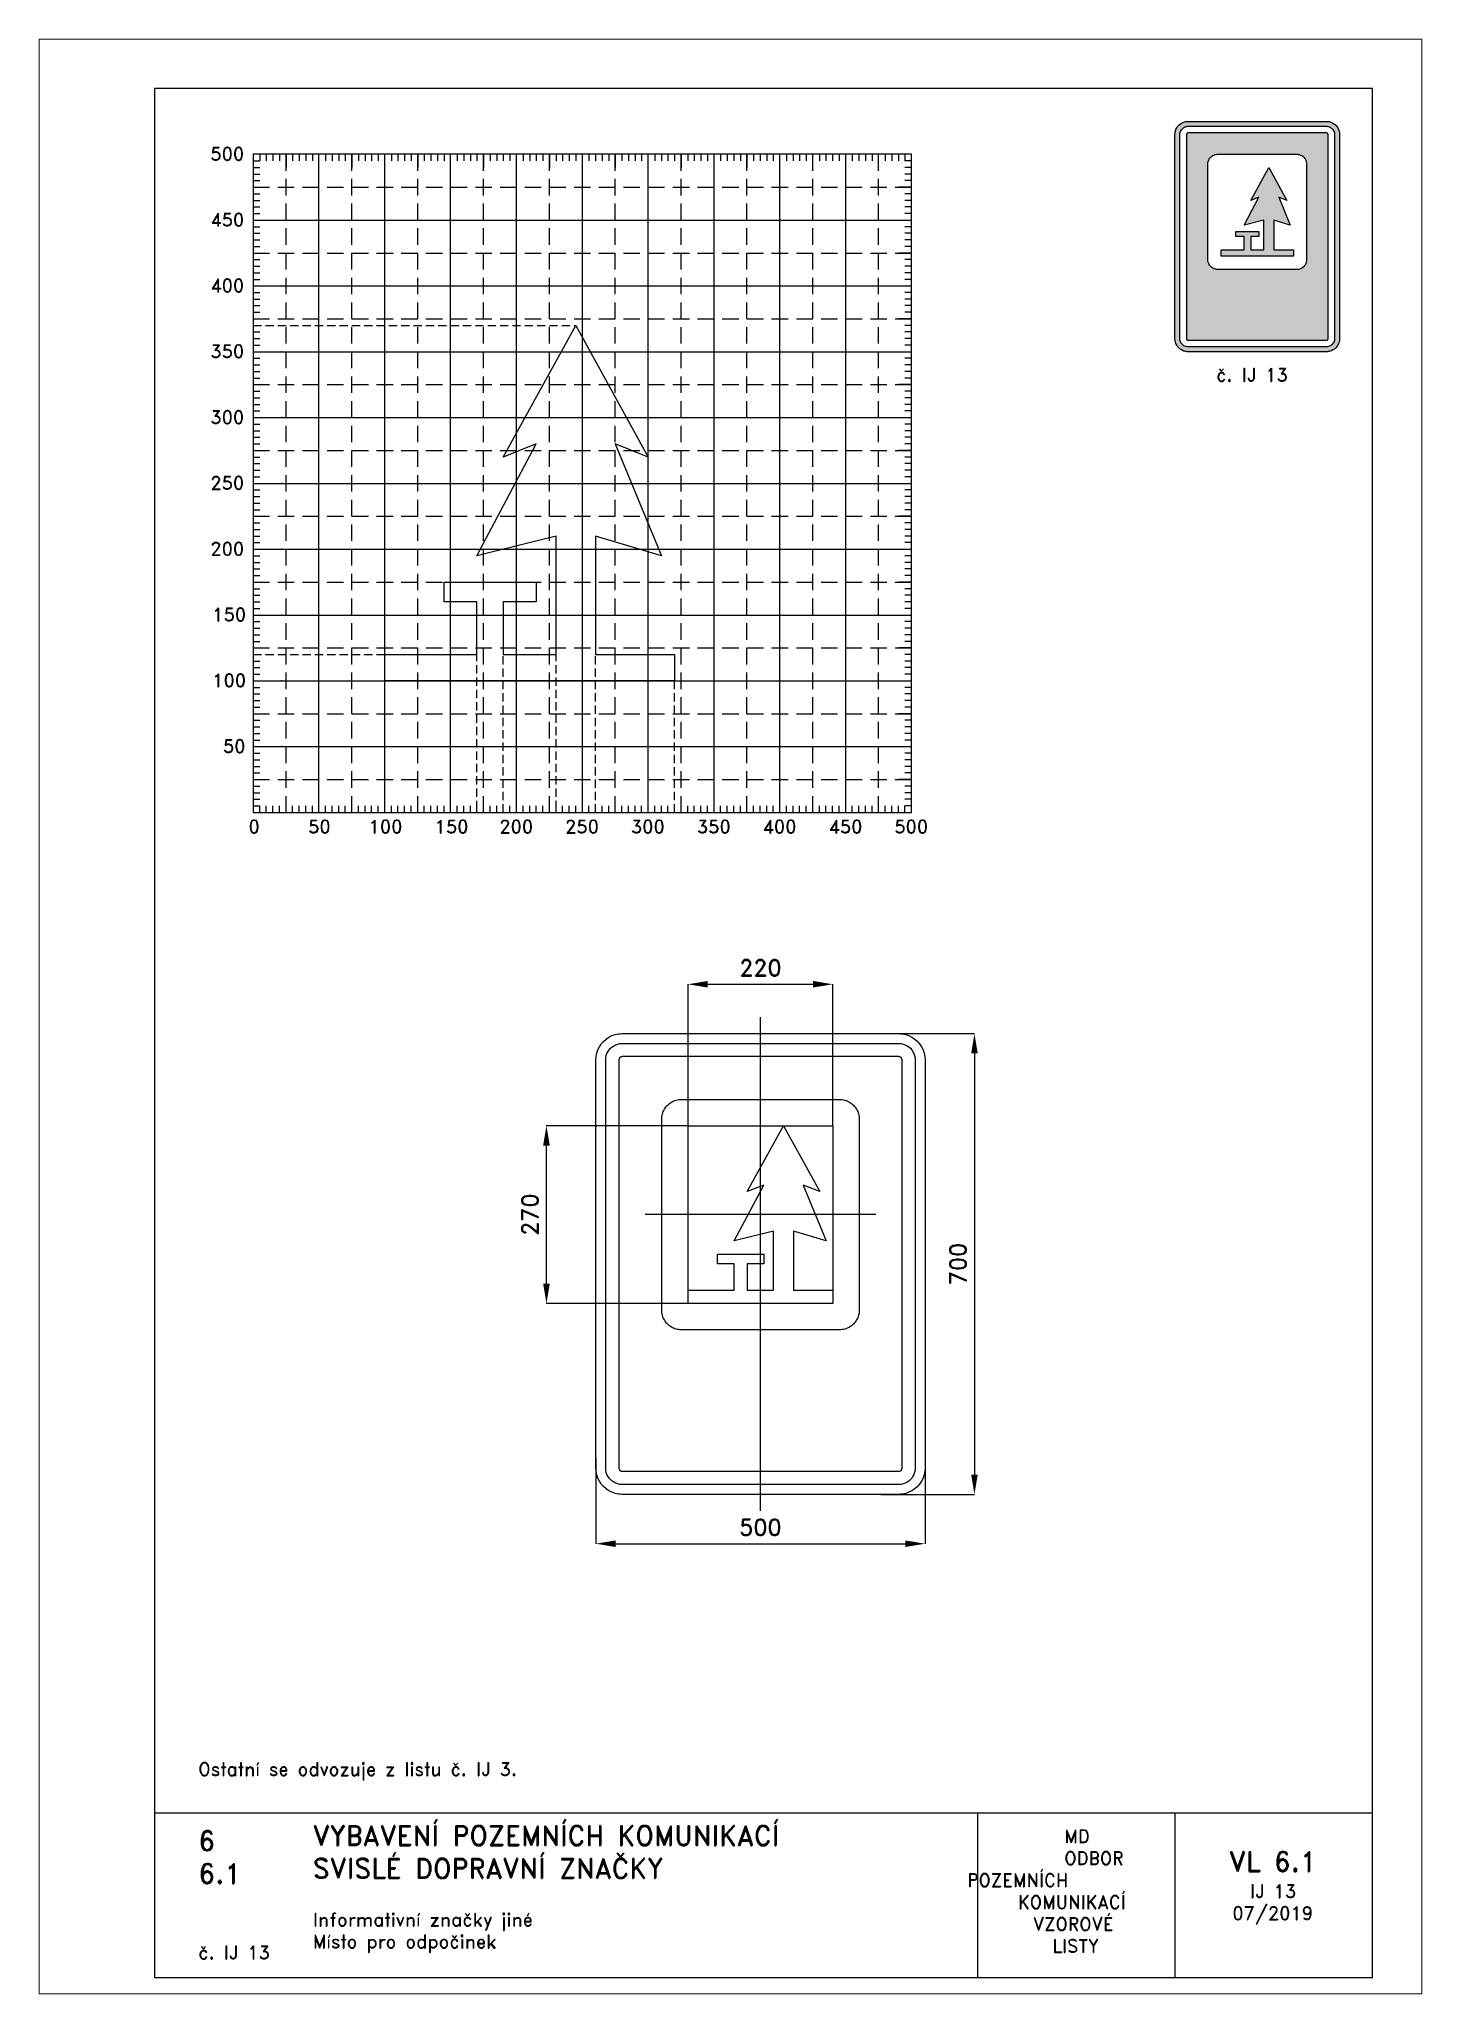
# Paper-space layout 'IJ 13' of a CAD drawing. Header units: millimetres. Extents: x 0 to 210, y 0 to 297.
# The model-space entities are those that its viewports show. They can reach past a viewport. Long polylines and large blocks are cut down to what shows.
import ezdxf

# ---------------------------------------------------------------- set-up
doc = ezdxf.new("R2010")
doc.units = ezdxf.units.MM
doc.header["$LTSCALE"] = 5
doc.linetypes.add('ČERCHOVANÁX2', pattern=[2, 1, -0.5, 0, -0.5])
doc.linetypes.add('ČÁRKOVANÁX2', pattern=[1.5, 1, -0.5])
for name, color, linetype in [('Kóty', 2, 'Continuous'), ('Pomocná', 2, 'Continuous'), ('Rozpiska', 7, 'Continuous'), ('Značka', 7, 'Continuous')]:
    doc.layers.add(name, color=color, linetype=linetype)
doc.layers.add('Rámeček', color=6, linetype='Continuous', plot=False)
doc.styles.get("Standard").update_dxf_attribs({"font": 'romand.shx', "height": 25})
doc.dimstyles.get("Standard").update_dxf_attribs({"dimtxt": 25, "dimasz": 30, "dimexe": 0.18, "dimexo": 0.0625, "dimgap": 12.5, "dimtad": 1, "dimdec": 0, "dimzin": 0, "dimdsep": 46, "dimtxsty": 'Standard', "dimcen": 0.09, "dimadec": 0, "dimazin": 0, "dimtfac": 1, "dimtdec": 0, "dimtofl": 0, "dimtmove": 0, "dimatfit": 3, "dimfxl": 1, "dimtolj": 1, "dimtzin": 0, "dimarcsym": 0})

psp = doc.layouts.new('IJ 13')

# ---------------------------------------------------------------- texts
at = {"layer": 'Pomocná', "char_height": 2, "attachment_point": 1}
for s, insert in [('\\pi1.41968;500', (24.59, 280.57)), ('\\pi1.41968;450', (24.59, 270.57)), ('\\pi1.41968;400', (24.59, 260.57)), ('\\pi1.41968;350', (24.59, 250.57)), ('\\pi1.41968;300', (24.59, 240.57)), ('\\pi1.41968;250', (24.59, 230.57)), ('\\pi1.41968;200', (24.59, 220.57)), ('\\pi1.70539;150', (24.59, 210.57)), ('\\pi1.70539;100', (24.59, 200.57)), ('\\pi3.32444;50', (24.59, 190.57)), ('\\pi2.6146;0', (29.18, 178.35)), ('\\pi1.66222;50', (39.19, 178.35)), ('\\pi0.85269;100', (49.18, 178.35)), ('\\pi0.85269;150', (59.21, 178.35)), ('\\pi0.70984;200', (69.18, 178.35)), ('\\pi0.70984;250', (79.17, 178.35)), ('\\pi0.70984;300', (89.16, 178.35)), ('\\pi0.70984;350', (99.18, 178.35)), ('\\pi0.70984;400', (109.17, 178.35)), ('\\pi0.70984;450', (119.18, 178.35)), ('\\pi0.70984;500', (129.17, 178.35))]:
    psp.add_mtext_dynamic_manual_height_columns(s, width=6.5625, gutter_width=100, heights=[0], dxfattribs=dict(at, insert=insert))
at = {"layer": 'Rozpiska', "color": 7, "attachment_point": 1}
for s, width, gutter_width, heights, insert, char_height in [('\\pi6.2619;č. IJ 13', 25, 75, [0], (172.5, 247), 2), ('\\POstatní se odvozuje z listu č. IJ 3.{\\H1.83333x; }', 155.5011, 100, [0], (24.17, 38.49), 2), ('6', 149.0422, 100, [0], (24.17, 24.77), 3), ('{\\C6;VYBAVENÍ POZEMNÍCH KOMUNIKACÍ\\P}SVISLÉ DOPRAVNÍ ZNAČKY{\\H1.34524x; }', 149.0422, 100, [0], (41.56, 25.56), 3), ('\\pi14.7414;{\\C6;MD\\P\\pi2.36044;}ODBOR POZEMNÍCH{\\H1.57143x; }\\P\\pi7.69378;KOMUNIKACÍ{\\H1.5x; }\\P\\pi9.97949;{\\C6;VZOROVÉ\\H1.47619x; \\H0.67742x;\\P\\pi12.93187;LISTY\\H1.26984x; }', 33.1018, 100, [0], (140.95, 24.95), 2), ('\\pi1.03113;{\\H1.5x;\\C6;VL 6.1\\P\\pi4.22158;\\H0.66667x;IJ 13\\H1.66666x; \\H0.6x;\\P\\pi1.5549;07/2019\\H1.80159x; }', 16.0623, 100, [0], (179.66, 21.61), 2), ('6.1', 149.0422, 100, [0], (24.17, 19.78), 3), ('{\\C6;Informativní značky jiné\\P}Místo pro odpočinek{\\H1.83333x; }', 149.0422, 100, [0], (41.56, 12.29), 2), ('{\\C6;č. IJ 13}', 17.6703, 100, [2.67], (24.17, 7.28), 2)]:
    psp.add_mtext_dynamic_manual_height_columns(s, width=width, gutter_width=gutter_width, heights=heights, dxfattribs=dict(at, insert=insert, char_height=char_height))

msp = doc.modelspace()

# ---------------------------------------------------------------- blocks, each defined once
blk = doc.blocks.new('*D0')
at = {"layer": 'Defpoints', "color": 0, "transparency": 16777216}
for p in [(-325, 210), (-110, 210), (-110, -60)]:
    blk.add_point(p, dxfattribs=at)
at = {"layer": 'Kóty', "color": 0, "lineweight": -2, "transparency": 16777216}
for p, q in [((-110.0625, 210), (-325.18, 210)), ((-325, -30), (-325, 180)), ((-110.0625, -60), (-325.18, -60))]:
    blk.add_line(p, q, dxfattribs=at)
at = {"layer": 'Kóty', "color": 0, "transparency": 16777216}
for points in [[(-330, 180), (-320, 180), (-325, 210)], [(-330, -30), (-320, -30), (-325, -60)]]:
    blk.add_solid(points, dxfattribs=at)
at = {"layer": 'Kóty', "color": 0, "transparency": 16777216, "insert": (-350, 75), "char_height": 25, "attachment_point": 5, "rotation": 90}
blk.add_mtext('\\A1;270', dxfattribs=at)
blk = doc.blocks.new('*D1')
at = {"layer": 'Defpoints', "color": 0, "transparency": 16777216}
for p in [(190.5, 350), (182.6, -350), (325, -350)]:
    blk.add_point(p, dxfattribs=at)
at = {"layer": 'Kóty', "color": 0, "lineweight": -2, "transparency": 16777216}
for p, q in [((190.6, 350), (325.2, 350)), ((325, 320), (325, -320)), ((182.7, -350), (325.2, -350))]:
    blk.add_line(p, q, dxfattribs=at)
at = {"layer": 'Kóty', "color": 0, "transparency": 16777216}
for points in [[(320, 320), (330, 320), (325, 350)], [(320, -320), (330, -320), (325, -350)]]:
    blk.add_solid(points, dxfattribs=at)
at = {"layer": 'Kóty', "color": 0, "transparency": 16777216, "insert": (300, 0), "char_height": 25, "attachment_point": 5, "rotation": 90}
blk.add_mtext('\\A1;700', dxfattribs=at)
blk = doc.blocks.new('*D2')
at = {"layer": 'Defpoints', "color": 0, "transparency": 16777216}
for p in [(-250, -294.4), (250, -284.3), (250, -425)]:
    blk.add_point(p, dxfattribs=at)
at = {"layer": 'Kóty', "color": 0, "lineweight": -2, "transparency": 16777216}
for p, q in [((-250, -294.5), (-250, -425.2)), ((250, -284.4), (250, -425.2)), ((-220, -425), (220, -425))]:
    blk.add_line(p, q, dxfattribs=at)
at = {"layer": 'Kóty', "color": 0, "transparency": 16777216}
for points in [[(-220, -420), (-220, -430), (-250, -425)], [(220, -420), (220, -430), (250, -425)]]:
    blk.add_solid(points, dxfattribs=at)
at = {"layer": 'Kóty', "color": 0, "transparency": 16777216, "insert": (0, -400), "char_height": 25, "attachment_point": 5}
blk.add_mtext('\\A1;500', dxfattribs=at)
blk = doc.blocks.new('*D3')
at = {"layer": 'Defpoints', "color": 0, "transparency": 16777216}
for p in [(110, 425), (-110, 210), (110, 210)]:
    blk.add_point(p, dxfattribs=at)
at = {"layer": 'Kóty', "color": 0, "lineweight": -2, "transparency": 16777216}
for p, q in [((-110, 210.0625), (-110, 425.18)), ((-80, 425), (80, 425)), ((110, 210.0625), (110, 425.18))]:
    blk.add_line(p, q, dxfattribs=at)
at = {"layer": 'Kóty', "color": 0, "transparency": 16777216}
for points in [[(-80, 430), (-80, 420), (-110, 425)], [(80, 430), (80, 420), (110, 425)]]:
    blk.add_solid(points, dxfattribs=at)
at = {"layer": 'Kóty', "color": 0, "transparency": 16777216, "insert": (0, 450), "char_height": 25, "attachment_point": 5}
blk.add_mtext('\\A1;220', dxfattribs=at)

# ---------------------------------------------------------------- dimensions: what is measured, and where the dimension line sits
at = {"layer": 'Kóty'}
for base, p1, p2, picture, middle in [((110, 425), (-110, 210), (110, 210), '*D3', (0, 450)), ((250, -425), (-250, -294.4474), (250, -284.3349), '*D2', (0, -400))]:
    dim = msp.add_linear_dim(base=base, p1=p1, p2=p2, dimstyle='Standard', dxfattribs=at)
    dim.commit()
    dim.dimension.update_dxf_attribs({"geometry": picture, "text_midpoint": middle})
for base, p1, p2, picture, middle in [((325, -350), (190.5244, 350), (182.6082, -350), '*D1', (300, 0)), ((-325, 210), (-110, -60), (-110, 210), '*D0', (-350, 75))]:
    dim = msp.add_linear_dim(base=base, p1=p1, p2=p2, angle=90, dimstyle='Standard', dxfattribs=at)
    dim.commit()
    dim.dimension.update_dxf_attribs({"geometry": picture, "text_midpoint": middle})

# ---------------------------------------------------------------- linework, layer by layer
at = {"layer": 'Značka', "color": 6, "linetype": 'ČERCHOVANÁX2', "ltscale": 5}
for points in [[(0, -375), (0, 375)], [(175, 75), (-175, 75)]]:
    msp.add_lwpolyline(points, dxfattribs=at)
at = {"layer": 'Značka', "color": 5}
for points in [[(-210, -350), (-210.2, -349.9995), (-210.3, -349.9988, -0.0321716), (-215.5, -349.637), (-220.6, -348.5823), (-225.5, -346.9227), (-230.1, -344.5885), (-234.4, -341.714), (-238.3, -338.2843), (-241.7, -334.4026), (-244.6, -330.0906), (-246.9, -325.4605), (-248.6, -320.5549), (-249.7, -315.4767), (-250, -310.314), (-250, -310.157), (-250, -310), (-250, 310), (-250, 310.157), (-250, 310.314), (-249.6, 315.479), (-248.6, 320.555), (-246.9, 325.464), (-244.6, 330.091), (-241.7, 334.402), (-238.3, 338.284), (-234.4, 341.717), (-230.1, 344.589), (-225.5, 346.906), (-220.6, 348.582), (-215.5, 349.654, -0.0367311), (-210.3, 349.999), (-210.2, 350), (-210, 350), (210, 350), (210.2, 350), (210.3, 349.999, -0.0321716), (215.5, 349.637), (220.6, 348.582), (225.5, 346.923), (230.1, 344.589), (234.4, 341.714), (238.3, 338.284), (241.7, 334.403), (244.6, 330.091), (246.9, 325.46), (248.6, 320.555), (249.7, 315.477), (250, 310.314), (250, 310.157), (250, 310), (250, -310), (250, -310.157), (250, -310.314), (249.6, -315.4791), (248.6, -320.5549), (246.9, -325.4636), (244.6, -330.0906), (241.7, -334.4017), (238.3, -338.2843), (234.4, -341.7172), (230.1, -344.5885), (225.5, -346.9061), (220.6, -348.5823), (215.5, -349.6542, -0.0367341), (210.3, -349.9988), (210.2, -349.9996), (210, -350), (-210, -350)], [(-210, -335), (-210.1, -334.9997), (-210.2, -334.9992, -0.0321601), (-213.4, -334.7731), (-216.6, -334.1139), (-219.7, -333.0767), (-222.6, -331.6178), (-225.3, -329.8212), (-227.7, -327.6777), (-229.8, -325.2516), (-231.6, -322.5566), (-233.1, -319.6628), (-234.1, -316.5968), (-234.8, -313.423), (-235, -310.196), (-235, -310.098), (-235, -310), (-235, 310), (-235, 310.098), (-235, 310.196), (-234.8, 313.424), (-234.1, 316.597), (-233.1, 319.665), (-231.6, 322.557), (-229.8, 325.251), (-227.7, 327.678), (-225.3, 329.823), (-222.6, 331.618), (-219.7, 333.066), (-216.6, 334.114), (-213.4, 334.784, -0.0367287), (-210.2, 334.999), (-210.1, 335), (-210, 335), (210, 335), (210.1, 335), (210.2, 334.999, -0.0321789), (213.4, 334.773), (216.6, 334.114), (219.7, 333.077), (222.6, 331.618), (225.3, 329.821), (227.7, 327.678), (229.8, 325.252), (231.6, 322.557), (233.1, 319.663), (234.1, 316.597), (234.8, 313.423), (235, 310.196), (235, 310.098), (235, 310), (235, -310), (235, -310.098), (235, -310.196), (234.8, -313.424), (234.1, -316.5968), (233.1, -319.6648), (231.6, -322.5566), (229.8, -325.2511), (227.7, -327.6777), (225.3, -329.8233), (222.6, -331.6178), (219.7, -333.0663), (216.6, -334.1139), (213.4, -334.7839), (210.2, -334.9992), (210.1, -334.9997), (210, -335), (-210, -335)], [(-120, -100), (-120.12, -100), (-120.24, -99.999, -0.032176), (-124.11, -99.728, -0.0354414), (-127.92, -98.937, -0.0362606), (-131.6, -97.692, -0.0344037), (-135.07, -95.941, -0.0337135), (-138.3, -93.785, -0.0340917), (-141.21, -91.213, -0.0341856), (-143.79, -88.302, -0.0342456), (-145.94, -85.068, -0.0340273), (-147.68, -81.595, -0.0333729), (-148.94, -77.916, -0.0341419), (-149.74, -74.108, -0.0367803), (-150, -70.236), (-150, -70.118), (-150, -70), (-150, 220), (-150, 220.118), (-150, 220.236, -0.0322112), (-149.73, 224.109, -0.035398), (-148.94, 227.916, -0.0362567), (-147.69, 231.598, -0.0344175), (-145.94, 235.068, -0.0337071), (-143.79, 238.301, -0.034076), (-141.21, 241.213, -0.0342033), (-138.3, 243.788, -0.0342414), (-135.07, 245.941, -0.0340198), (-131.6, 247.68, -0.0334199), (-127.92, 248.937, -0.0341212), (-124.11, 249.741, -0.0367502), (-120.24, 249.999), (-120.12, 250), (-120, 250), (120, 250), (120.12, 250), (120.24, 249.999, -0.032176), (124.11, 249.728, -0.0354605), (127.92, 248.937, -0.0362606), (131.6, 247.692, -0.0344109), (135.07, 245.941, -0.0337199), (138.3, 243.785, -0.034086), (141.21, 241.213, -0.0341806), (143.79, 238.302, -0.0342282), (145.94, 235.068, -0.0340198), (147.68, 231.595, -0.0333706), (148.94, 227.916, -0.0341419), (149.74, 224.108, -0.0367795), (150, 220.236), (150, 220.118), (150, 220), (150, -70), (150, -70.118), (150, -70.236), (149.73, -74.109), (148.94, -77.916), (147.69, -81.598, -0.0344283), (145.94, -85.068, -0.0337199), (143.79, -88.301, -0.034076), (141.21, -91.213, -0.0341972), (138.3, -93.788, -0.034235), (135.07, -95.941, -0.034041), (131.6, -97.68, -0.0334197), (127.92, -98.937, -0.0341328), (124.11, -99.741, -0.0367502), (120.24, -99.999), (120.12, -100), (120, -100), (-120, -100)]]:
    msp.add_lwpolyline(points, format="xyb", dxfattribs=at)
for points in [[(-210, -315), (210, -315), (210, -315), (210, -315), (210.7, -314.955), (211.3, -314.823), (211.9, -314.615), (212.5, -314.324), (213.1, -313.964), (213.5, -313.536), (214, -313.05), (214.3, -312.511), (214.6, -311.933), (214.8, -311.319), (215, -310.685), (215, -310.039), (215, -310.02), (215, -310), (215, 310), (215, 310.02), (215, 310.039), (215, 310.685), (214.8, 311.319), (214.6, 311.933), (214.3, 312.511), (214, 313.05), (213.5, 313.536), (213.1, 313.965), (212.5, 314.324), (211.9, 314.613), (211.3, 314.823), (210.7, 314.957), (210, 315), (210, 315), (210, 315), (-210, 315), (-210, 315), (-210, 315), (-210.7, 314.955), (-211.3, 314.823), (-211.9, 314.615), (-212.5, 314.324), (-213.1, 313.964), (-213.5, 313.536), (-214, 313.05), (-214.3, 312.511), (-214.6, 311.933), (-214.8, 311.319), (-215, 310.685), (-215, 310.039), (-215, 310.02), (-215, 310), (-215, -310), (-215, -310.02), (-215, -310.039), (-215, -310.685), (-214.8, -311.319), (-214.6, -311.933), (-214.3, -312.511), (-214, -313.05), (-213.5, -313.536), (-213.1, -313.965), (-212.5, -314.324), (-211.9, -314.613), (-211.3, -314.823), (-210.7, -314.957), (-210, -315), (-210, -315), (-210, -315)], [(110, -60), (-110, -60), (-110, -40), (-40, -40), (-40, 0), (-65, 0), (-65, 15), (5, 15), (5, 0), (-20, 0), (-20, -40), (20, -40), (20, 50), (-40, 35), (5, 120), (-20, 110), (35, 210), (90, 110), (65, 120), (100, 35), (50, 50), (50, -40), (110, -40), (110, -60)]]:
    msp.add_lwpolyline(points, dxfattribs=at)
at = {"layer": 'Značka', "color": 6, "linetype": 'ČÁRKOVANÁX2', "ltscale": 2.5}
msp.add_lwpolyline([(-110, -60), (-110, 210), (110, 210), (110, -60), (-110, -60)], dxfattribs=at)

msp.set_redraw_order([(e.dxf.handle, doc.entitydb.next_handle()) for e in msp.query("TEXT MTEXT ATTDEF DIMENSION ARC_DIMENSION")])  # texts and dimensions are drawn at this point

# ---------------------------------------------------------------- hatches: boundary and pattern name
at = {"layer": 'Značka'}
h = psp.add_hatch(color=170, dxfattribs=at)
h.dxf.hatch_style = 1
edge = h.paths.add_edge_path(flags=0)
edge.add_line((179, 262), (178.99, 262))
edge.add_line((178.99, 262), (178.99, 262))
edge.add_arc((179, 263.51), 1.51, 262.3083, 269.6804, ccw=False)
edge.add_arc((178.98, 263.37), 1.37, 254.2095, 262.3332, ccw=False)
edge.add_line((178.6, 262.05), (178.42, 262.12))
edge.add_line((178.42, 262.12), (178.25, 262.2))
edge.add_line((178.25, 262.2), (178.08, 262.31))
edge.add_line((178.08, 262.31), (177.94, 262.44))
edge.add_line((177.94, 262.44), (177.81, 262.58))
edge.add_line((177.81, 262.58), (177.7, 262.75))
edge.add_line((177.7, 262.75), (177.62, 262.92))
edge.add_line((177.62, 262.92), (177.55, 263.1))
edge.add_line((177.55, 263.1), (177.51, 263.29))
edge.add_line((177.51, 263.29), (177.5, 263.49))
edge.add_line((177.5, 263.49), (177.5, 263.49))
edge.add_line((177.5, 263.49), (177.5, 263.5))
edge.add_line((177.5, 263.5), (177.5, 278))
edge.add_line((177.5, 278), (177.5, 278.01))
edge.add_line((177.5, 278.01), (177.5, 278.01))
edge.add_line((177.5, 278.01), (177.51, 278.21))
edge.add_line((177.51, 278.21), (177.55, 278.4))
edge.add_line((177.55, 278.4), (177.62, 278.58))
edge.add_line((177.62, 278.58), (177.7, 278.75))
edge.add_line((177.7, 278.75), (177.81, 278.92))
edge.add_line((177.81, 278.92), (177.94, 279.06))
edge.add_line((177.94, 279.06), (178.08, 279.19))
edge.add_line((178.08, 279.19), (178.25, 279.3))
edge.add_line((178.25, 279.3), (178.42, 279.38))
edge.add_line((178.42, 279.38), (178.6, 279.45))
edge.add_arc((178.99, 278.07), 1.43, 98.0089, 105.8229, ccw=False)
edge.add_arc((178.98, 278.18), 1.32, 89.6041, 98.0241, ccw=False)
edge.add_line((178.99, 279.5), (178.99, 279.5))
edge.add_line((178.99, 279.5), (179, 279.5))
edge.add_line((179, 279.5), (191, 279.5))
edge.add_line((191, 279.5), (191.01, 279.5))
edge.add_line((191.01, 279.5), (191.01, 279.5))
edge.add_arc((191, 277.99), 1.51, 82.3083, 89.6804, ccw=False)
edge.add_arc((191.02, 278.13), 1.37, 74.2073, 82.3354, ccw=False)
edge.add_line((191.4, 279.45), (191.58, 279.38))
edge.add_line((191.58, 279.38), (191.75, 279.3))
edge.add_line((191.75, 279.3), (191.91, 279.19))
edge.add_line((191.91, 279.19), (192.06, 279.06))
edge.add_line((192.06, 279.06), (192.19, 278.92))
edge.add_line((192.19, 278.92), (192.3, 278.75))
edge.add_line((192.3, 278.75), (192.38, 278.58))
edge.add_line((192.38, 278.58), (192.45, 278.4))
edge.add_line((192.45, 278.4), (192.49, 278.21))
edge.add_line((192.49, 278.21), (192.5, 278.01))
edge.add_line((192.5, 278.01), (192.5, 278.01))
edge.add_line((192.5, 278.01), (192.5, 278))
edge.add_line((192.5, 278), (192.5, 263.5))
edge.add_line((192.5, 263.5), (192.5, 263.49))
edge.add_line((192.5, 263.49), (192.5, 263.49))
edge.add_line((192.5, 263.49), (192.49, 263.29))
edge.add_line((192.49, 263.29), (192.45, 263.1))
edge.add_line((192.45, 263.1), (192.38, 262.92))
edge.add_line((192.38, 262.92), (192.3, 262.75))
edge.add_line((192.3, 262.75), (192.19, 262.58))
edge.add_line((192.19, 262.58), (192.06, 262.44))
edge.add_line((192.06, 262.44), (191.91, 262.31))
edge.add_line((191.91, 262.31), (191.75, 262.2))
edge.add_line((191.75, 262.2), (191.58, 262.12))
edge.add_line((191.58, 262.12), (191.4, 262.05))
edge.add_line((191.4, 262.05), (191.21, 262.01))
edge.add_arc((191.02, 263.32), 1.32, 269.6041, 278.0241, ccw=False)
edge.add_line((191.01, 262), (191.01, 262))
edge.add_line((191.01, 262), (191, 262))
edge.add_line((191, 262), (179, 262))
edge = h.paths.add_edge_path(flags=16)
edge.add_line((174.5, 250.25), (174.49, 250.25))
edge.add_line((174.49, 250.25), (174.49, 250.25))
edge.add_arc((174.5, 251.51), 1.26, 262.2976, 269.6693, ccw=False)
edge.add_arc((174.48, 251.4), 1.15, 254.2241, 262.3533, ccw=False)
edge.add_line((174.17, 250.29), (174.02, 250.35))
edge.add_line((174.02, 250.35), (173.87, 250.42))
edge.add_line((173.87, 250.42), (173.74, 250.51))
edge.add_line((173.74, 250.51), (173.62, 250.62))
edge.add_line((173.62, 250.62), (173.51, 250.74))
edge.add_line((173.51, 250.74), (173.42, 250.87))
edge.add_line((173.42, 250.87), (173.35, 251.02))
edge.add_line((173.35, 251.02), (173.29, 251.17))
edge.add_line((173.29, 251.17), (173.26, 251.33))
edge.add_line((173.26, 251.33), (173.25, 251.49))
edge.add_line((173.25, 251.49), (173.25, 251.5))
edge.add_line((173.25, 251.5), (173.25, 251.5))
edge.add_line((173.25, 251.5), (173.25, 282.5))
edge.add_line((173.25, 282.5), (173.25, 282.5))
edge.add_line((173.25, 282.5), (173.25, 282.51))
edge.add_line((173.25, 282.51), (173.26, 282.67))
edge.add_line((173.26, 282.67), (173.29, 282.83))
edge.add_line((173.29, 282.83), (173.35, 282.98))
edge.add_line((173.35, 282.98), (173.42, 283.13))
edge.add_line((173.42, 283.13), (173.51, 283.26))
edge.add_line((173.51, 283.26), (173.62, 283.38))
edge.add_line((173.62, 283.38), (173.74, 283.49))
edge.add_line((173.74, 283.49), (173.87, 283.58))
edge.add_line((173.87, 283.58), (174.02, 283.65))
edge.add_line((174.02, 283.65), (174.17, 283.71))
edge.add_line((174.17, 283.71), (174.33, 283.74))
edge.add_arc((174.48, 282.65), 1.1, 89.6108, 98.0292, ccw=False)
edge.add_line((174.49, 283.75), (174.49, 283.75))
edge.add_line((174.49, 283.75), (174.5, 283.75))
edge.add_line((174.5, 283.75), (195.5, 283.75))
edge.add_line((195.5, 283.75), (195.5, 283.75))
edge.add_line((195.5, 283.75), (195.51, 283.75))
edge.add_arc((195.5, 282.5), 1.25, 82.2973, 89.6731, ccw=False)
edge.add_arc((195.52, 282.6), 1.15, 74.2287, 82.3556, ccw=False)
edge.add_line((195.83, 283.71), (195.98, 283.65))
edge.add_line((195.98, 283.65), (196.13, 283.58))
edge.add_line((196.13, 283.58), (196.26, 283.49))
edge.add_line((196.26, 283.49), (196.38, 283.38))
edge.add_line((196.38, 283.38), (196.49, 283.26))
edge.add_line((196.49, 283.26), (196.58, 283.13))
edge.add_line((196.58, 283.13), (196.65, 282.98))
edge.add_line((196.65, 282.98), (196.71, 282.83))
edge.add_line((196.71, 282.83), (196.74, 282.67))
edge.add_line((196.74, 282.67), (196.75, 282.51))
edge.add_line((196.75, 282.51), (196.75, 282.5))
edge.add_line((196.75, 282.5), (196.75, 282.5))
edge.add_line((196.75, 282.5), (196.75, 251.5))
edge.add_line((196.75, 251.5), (196.75, 251.5))
edge.add_line((196.75, 251.5), (196.75, 251.49))
edge.add_line((196.75, 251.49), (196.74, 251.33))
edge.add_line((196.74, 251.33), (196.71, 251.17))
edge.add_line((196.71, 251.17), (196.65, 251.02))
edge.add_line((196.65, 251.02), (196.58, 250.87))
edge.add_line((196.58, 250.87), (196.49, 250.74))
edge.add_line((196.49, 250.74), (196.38, 250.62))
edge.add_line((196.38, 250.62), (196.26, 250.51))
edge.add_line((196.26, 250.51), (196.13, 250.42))
edge.add_line((196.13, 250.42), (195.98, 250.35))
edge.add_line((195.98, 250.35), (195.83, 250.29))
edge.add_line((195.83, 250.29), (195.67, 250.26))
edge.add_arc((195.52, 251.35), 1.1, 269.6151, 278.0355, ccw=False)
edge.add_line((195.51, 250.25), (195.5, 250.25))
edge.add_line((195.5, 250.25), (195.5, 250.25))
edge.add_line((195.5, 250.25), (174.5, 250.25))
edge = h.paths.add_edge_path(flags=0)
edge.add_line((174.5, 251.25), (195.5, 251.25))
edge.add_line((195.5, 251.25), (195.5, 251.25))
edge.add_line((195.5, 251.25), (195.5, 251.25))
edge.add_arc((195.5, 251.5), 0.254, 270.2998, 277.6559)
edge.add_line((195.53, 251.25), (195.57, 251.26))
edge.add_line((195.57, 251.26), (195.6, 251.27))
edge.add_line((195.6, 251.27), (195.63, 251.28))
edge.add_line((195.63, 251.28), (195.65, 251.3))
edge.add_line((195.65, 251.3), (195.68, 251.32))
edge.add_line((195.68, 251.32), (195.7, 251.35))
edge.add_line((195.7, 251.35), (195.72, 251.37))
edge.add_line((195.72, 251.37), (195.73, 251.4))
edge.add_line((195.73, 251.4), (195.74, 251.43))
edge.add_line((195.74, 251.43), (195.75, 251.47))
edge.add_line((195.75, 251.47), (195.75, 251.5))
edge.add_line((195.75, 251.5), (195.75, 251.5))
edge.add_line((195.75, 251.5), (195.75, 251.5))
edge.add_line((195.75, 251.5), (195.75, 282.5))
edge.add_line((195.75, 282.5), (195.75, 282.5))
edge.add_line((195.75, 282.5), (195.75, 282.5))
edge.add_line((195.75, 282.5), (195.75, 282.53))
edge.add_line((195.75, 282.53), (195.74, 282.57))
edge.add_line((195.74, 282.57), (195.73, 282.6))
edge.add_line((195.73, 282.6), (195.72, 282.63))
edge.add_line((195.72, 282.63), (195.7, 282.65))
edge.add_line((195.7, 282.65), (195.68, 282.68))
edge.add_line((195.68, 282.68), (195.65, 282.7))
edge.add_line((195.65, 282.7), (195.63, 282.72))
edge.add_line((195.63, 282.72), (195.6, 282.73))
edge.add_line((195.6, 282.73), (195.57, 282.74))
edge.add_line((195.57, 282.74), (195.53, 282.75))
edge.add_line((195.53, 282.75), (195.5, 282.75))
edge.add_line((195.5, 282.75), (195.5, 282.75))
edge.add_line((195.5, 282.75), (195.5, 282.75))
edge.add_line((195.5, 282.75), (174.5, 282.75))
edge.add_line((174.5, 282.75), (174.5, 282.75))
edge.add_line((174.5, 282.75), (174.5, 282.75))
edge.add_arc((174.5, 282.5), 0.253, 90.2708, 97.6498)
edge.add_line((174.47, 282.75), (174.43, 282.74))
edge.add_line((174.43, 282.74), (174.4, 282.73))
edge.add_line((174.4, 282.73), (174.37, 282.72))
edge.add_line((174.37, 282.72), (174.35, 282.7))
edge.add_line((174.35, 282.7), (174.32, 282.68))
edge.add_line((174.32, 282.68), (174.3, 282.65))
edge.add_line((174.3, 282.65), (174.28, 282.63))
edge.add_line((174.28, 282.63), (174.27, 282.6))
edge.add_line((174.27, 282.6), (174.26, 282.57))
edge.add_line((174.26, 282.57), (174.25, 282.53))
edge.add_line((174.25, 282.53), (174.25, 282.5))
edge.add_line((174.25, 282.5), (174.25, 282.5))
edge.add_line((174.25, 282.5), (174.25, 282.5))
edge.add_line((174.25, 282.5), (174.25, 251.5))
edge.add_line((174.25, 251.5), (174.25, 251.5))
edge.add_line((174.25, 251.5), (174.25, 251.5))
edge.add_line((174.25, 251.5), (174.25, 251.47))
edge.add_line((174.25, 251.47), (174.26, 251.43))
edge.add_line((174.26, 251.43), (174.27, 251.4))
edge.add_line((174.27, 251.4), (174.28, 251.37))
edge.add_line((174.28, 251.37), (174.3, 251.35))
edge.add_line((174.3, 251.35), (174.32, 251.32))
edge.add_line((174.32, 251.32), (174.35, 251.3))
edge.add_line((174.35, 251.3), (174.37, 251.28))
edge.add_line((174.37, 251.28), (174.4, 251.27))
edge.add_line((174.4, 251.27), (174.43, 251.26))
edge.add_line((174.43, 251.26), (174.47, 251.25))
edge.add_line((174.47, 251.25), (174.5, 251.25))
edge.add_line((174.5, 251.25), (174.5, 251.25))
edge.add_line((174.5, 251.25), (174.5, 251.25))
edge = h.paths.add_edge_path()
edge.add_line((174.5, 249.5), (174.49, 249.5))
edge.add_line((174.49, 249.5), (174.48, 249.5))
edge.add_arc((174.5, 251.51), 2.01, 262.3101, 269.684, ccw=False)
edge.add_arc((174.47, 251.33), 1.83, 254.1871, 262.3104, ccw=False)
edge.add_arc((174.42, 251.3), 1.79, 247.1694, 255.4801, ccw=False)
edge.add_line((173.73, 249.65), (173.5, 249.77))
edge.add_line((173.5, 249.77), (173.28, 249.91))
edge.add_line((173.28, 249.91), (173.09, 250.09))
edge.add_line((173.09, 250.09), (172.91, 250.28))
edge.add_line((172.91, 250.28), (172.77, 250.5))
edge.add_line((172.77, 250.5), (172.65, 250.73))
edge.add_line((172.65, 250.73), (172.57, 250.97))
edge.add_line((172.57, 250.97), (172.52, 251.23))
edge.add_line((172.52, 251.23), (172.5, 251.48))
edge.add_line((172.5, 251.48), (172.5, 251.49))
edge.add_line((172.5, 251.49), (172.5, 251.5))
edge.add_line((172.5, 251.5), (172.5, 282.5))
edge.add_line((172.5, 282.5), (172.5, 282.51))
edge.add_line((172.5, 282.51), (172.5, 282.52))
edge.add_line((172.5, 282.52), (172.52, 282.77))
edge.add_line((172.52, 282.77), (172.57, 283.03))
edge.add_line((172.57, 283.03), (172.65, 283.27))
edge.add_line((172.65, 283.27), (172.77, 283.5))
edge.add_line((172.77, 283.5), (172.91, 283.72))
edge.add_line((172.91, 283.72), (173.09, 283.91))
edge.add_line((173.09, 283.91), (173.28, 284.09))
edge.add_line((173.28, 284.09), (173.5, 284.23))
edge.add_line((173.5, 284.23), (173.73, 284.35))
edge.add_line((173.73, 284.35), (173.97, 284.43))
edge.add_arc((174.49, 282.6), 1.9, 98.0256, 105.852, ccw=False)
edge.add_arc((174.47, 282.74), 1.76, 89.6088, 98.0267, ccw=False)
edge.add_line((174.48, 284.5), (174.49, 284.5))
edge.add_line((174.49, 284.5), (174.5, 284.5))
edge.add_line((174.5, 284.5), (195.5, 284.5))
edge.add_line((195.5, 284.5), (195.51, 284.5))
edge.add_line((195.51, 284.5), (195.52, 284.5))
edge.add_arc((195.5, 282.49), 2.01, 82.3079, 89.6816, ccw=False)
edge.add_arc((195.53, 282.67), 1.83, 74.1838, 82.3067, ccw=False)
edge.add_arc((195.58, 282.7), 1.79, 67.1763, 75.4854, ccw=False)
edge.add_line((196.27, 284.35), (196.5, 284.23))
edge.add_line((196.5, 284.23), (196.72, 284.09))
edge.add_line((196.72, 284.09), (196.91, 283.91))
edge.add_line((196.91, 283.91), (197.09, 283.72))
edge.add_line((197.09, 283.72), (197.23, 283.5))
edge.add_line((197.23, 283.5), (197.35, 283.27))
edge.add_line((197.35, 283.27), (197.43, 283.03))
edge.add_line((197.43, 283.03), (197.48, 282.77))
edge.add_line((197.48, 282.77), (197.5, 282.52))
edge.add_line((197.5, 282.52), (197.5, 282.51))
edge.add_line((197.5, 282.51), (197.5, 282.5))
edge.add_line((197.5, 282.5), (197.5, 251.5))
edge.add_line((197.5, 251.5), (197.5, 251.49))
edge.add_line((197.5, 251.49), (197.5, 251.48))
edge.add_line((197.5, 251.48), (197.48, 251.23))
edge.add_line((197.48, 251.23), (197.43, 250.97))
edge.add_line((197.43, 250.97), (197.35, 250.73))
edge.add_line((197.35, 250.73), (197.23, 250.5))
edge.add_line((197.23, 250.5), (197.09, 250.28))
edge.add_line((197.09, 250.28), (196.91, 250.09))
edge.add_line((196.91, 250.09), (196.72, 249.91))
edge.add_line((196.72, 249.91), (196.5, 249.77))
edge.add_line((196.5, 249.77), (196.27, 249.65))
edge.add_line((196.27, 249.65), (196.03, 249.57))
edge.add_arc((195.51, 251.4), 1.9, 278.0246, 285.8506, ccw=False)
edge.add_arc((195.53, 251.26), 1.76, 269.6037, 278.0225, ccw=False)
edge.add_line((195.52, 249.5), (195.51, 249.5))
edge.add_line((195.51, 249.5), (195.5, 249.5))
edge.add_line((195.5, 249.5), (174.5, 249.5))
h = psp.add_hatch(color=170, dxfattribs=at)
h.dxf.hatch_style = 1
edge = h.paths.add_edge_path(flags=16)
edge.add_line((179, 262), (178.99, 262))
edge.add_line((178.99, 262), (178.99, 262))
edge.add_arc((179, 263.51), 1.51, 262.3083, 269.6804, ccw=False)
edge.add_arc((178.98, 263.37), 1.37, 254.2095, 262.3332, ccw=False)
edge.add_line((178.6, 262.05), (178.42, 262.12))
edge.add_line((178.42, 262.12), (178.25, 262.2))
edge.add_line((178.25, 262.2), (178.08, 262.31))
edge.add_line((178.08, 262.31), (177.94, 262.44))
edge.add_line((177.94, 262.44), (177.81, 262.58))
edge.add_line((177.81, 262.58), (177.7, 262.75))
edge.add_line((177.7, 262.75), (177.62, 262.92))
edge.add_line((177.62, 262.92), (177.55, 263.1))
edge.add_line((177.55, 263.1), (177.51, 263.29))
edge.add_line((177.51, 263.29), (177.5, 263.49))
edge.add_line((177.5, 263.49), (177.5, 263.49))
edge.add_line((177.5, 263.49), (177.5, 263.5))
edge.add_line((177.5, 263.5), (177.5, 278))
edge.add_line((177.5, 278), (177.5, 278.01))
edge.add_line((177.5, 278.01), (177.5, 278.01))
edge.add_line((177.5, 278.01), (177.51, 278.21))
edge.add_line((177.51, 278.21), (177.55, 278.4))
edge.add_line((177.55, 278.4), (177.62, 278.58))
edge.add_line((177.62, 278.58), (177.7, 278.75))
edge.add_line((177.7, 278.75), (177.81, 278.92))
edge.add_line((177.81, 278.92), (177.94, 279.06))
edge.add_line((177.94, 279.06), (178.08, 279.19))
edge.add_line((178.08, 279.19), (178.25, 279.3))
edge.add_line((178.25, 279.3), (178.42, 279.38))
edge.add_line((178.42, 279.38), (178.6, 279.45))
edge.add_arc((178.99, 278.07), 1.43, 98.0089, 105.8229, ccw=False)
edge.add_arc((178.98, 278.18), 1.32, 89.6041, 98.0241, ccw=False)
edge.add_line((178.99, 279.5), (178.99, 279.5))
edge.add_line((178.99, 279.5), (179, 279.5))
edge.add_line((179, 279.5), (191, 279.5))
edge.add_line((191, 279.5), (191.01, 279.5))
edge.add_line((191.01, 279.5), (191.01, 279.5))
edge.add_arc((191, 277.99), 1.51, 82.3083, 89.6804, ccw=False)
edge.add_arc((191.02, 278.13), 1.37, 74.2073, 82.3354, ccw=False)
edge.add_line((191.4, 279.45), (191.58, 279.38))
edge.add_line((191.58, 279.38), (191.75, 279.3))
edge.add_line((191.75, 279.3), (191.91, 279.19))
edge.add_line((191.91, 279.19), (192.06, 279.06))
edge.add_line((192.06, 279.06), (192.19, 278.92))
edge.add_line((192.19, 278.92), (192.3, 278.75))
edge.add_line((192.3, 278.75), (192.38, 278.58))
edge.add_line((192.38, 278.58), (192.45, 278.4))
edge.add_line((192.45, 278.4), (192.49, 278.21))
edge.add_line((192.49, 278.21), (192.5, 278.01))
edge.add_line((192.5, 278.01), (192.5, 278.01))
edge.add_line((192.5, 278.01), (192.5, 278))
edge.add_line((192.5, 278), (192.5, 263.5))
edge.add_line((192.5, 263.5), (192.5, 263.49))
edge.add_line((192.5, 263.49), (192.5, 263.49))
edge.add_line((192.5, 263.49), (192.49, 263.29))
edge.add_line((192.49, 263.29), (192.45, 263.1))
edge.add_line((192.45, 263.1), (192.38, 262.92))
edge.add_line((192.38, 262.92), (192.3, 262.75))
edge.add_line((192.3, 262.75), (192.19, 262.58))
edge.add_line((192.19, 262.58), (192.06, 262.44))
edge.add_line((192.06, 262.44), (191.91, 262.31))
edge.add_line((191.91, 262.31), (191.75, 262.2))
edge.add_line((191.75, 262.2), (191.58, 262.12))
edge.add_line((191.58, 262.12), (191.4, 262.05))
edge.add_line((191.4, 262.05), (191.21, 262.01))
edge.add_arc((191.02, 263.32), 1.32, 269.6041, 278.0241, ccw=False)
edge.add_line((191.01, 262), (191.01, 262))
edge.add_line((191.01, 262), (191, 262))
edge.add_line((191, 262), (179, 262))
edge = h.paths.add_edge_path()
edge.add_line((174.5, 251.25), (195.5, 251.25))
edge.add_line((195.5, 251.25), (195.5, 251.25))
edge.add_line((195.5, 251.25), (195.5, 251.25))
edge.add_arc((195.5, 251.5), 0.254, 270.2998, 277.6559)
edge.add_line((195.53, 251.25), (195.57, 251.26))
edge.add_line((195.57, 251.26), (195.6, 251.27))
edge.add_line((195.6, 251.27), (195.63, 251.28))
edge.add_line((195.63, 251.28), (195.65, 251.3))
edge.add_line((195.65, 251.3), (195.68, 251.32))
edge.add_line((195.68, 251.32), (195.7, 251.35))
edge.add_line((195.7, 251.35), (195.72, 251.37))
edge.add_line((195.72, 251.37), (195.73, 251.4))
edge.add_line((195.73, 251.4), (195.74, 251.43))
edge.add_line((195.74, 251.43), (195.75, 251.47))
edge.add_line((195.75, 251.47), (195.75, 251.5))
edge.add_line((195.75, 251.5), (195.75, 251.5))
edge.add_line((195.75, 251.5), (195.75, 251.5))
edge.add_line((195.75, 251.5), (195.75, 282.5))
edge.add_line((195.75, 282.5), (195.75, 282.5))
edge.add_line((195.75, 282.5), (195.75, 282.5))
edge.add_line((195.75, 282.5), (195.75, 282.53))
edge.add_line((195.75, 282.53), (195.74, 282.57))
edge.add_line((195.74, 282.57), (195.73, 282.6))
edge.add_line((195.73, 282.6), (195.72, 282.63))
edge.add_line((195.72, 282.63), (195.7, 282.65))
edge.add_line((195.7, 282.65), (195.68, 282.68))
edge.add_line((195.68, 282.68), (195.65, 282.7))
edge.add_line((195.65, 282.7), (195.63, 282.72))
edge.add_line((195.63, 282.72), (195.6, 282.73))
edge.add_line((195.6, 282.73), (195.57, 282.74))
edge.add_line((195.57, 282.74), (195.53, 282.75))
edge.add_line((195.53, 282.75), (195.5, 282.75))
edge.add_line((195.5, 282.75), (195.5, 282.75))
edge.add_line((195.5, 282.75), (195.5, 282.75))
edge.add_line((195.5, 282.75), (174.5, 282.75))
edge.add_line((174.5, 282.75), (174.5, 282.75))
edge.add_line((174.5, 282.75), (174.5, 282.75))
edge.add_arc((174.5, 282.5), 0.253, 90.2708, 97.6498)
edge.add_line((174.47, 282.75), (174.43, 282.74))
edge.add_line((174.43, 282.74), (174.4, 282.73))
edge.add_line((174.4, 282.73), (174.37, 282.72))
edge.add_line((174.37, 282.72), (174.35, 282.7))
edge.add_line((174.35, 282.7), (174.32, 282.68))
edge.add_line((174.32, 282.68), (174.3, 282.65))
edge.add_line((174.3, 282.65), (174.28, 282.63))
edge.add_line((174.28, 282.63), (174.27, 282.6))
edge.add_line((174.27, 282.6), (174.26, 282.57))
edge.add_line((174.26, 282.57), (174.25, 282.53))
edge.add_line((174.25, 282.53), (174.25, 282.5))
edge.add_line((174.25, 282.5), (174.25, 282.5))
edge.add_line((174.25, 282.5), (174.25, 282.5))
edge.add_line((174.25, 282.5), (174.25, 251.5))
edge.add_line((174.25, 251.5), (174.25, 251.5))
edge.add_line((174.25, 251.5), (174.25, 251.5))
edge.add_line((174.25, 251.5), (174.25, 251.47))
edge.add_line((174.25, 251.47), (174.26, 251.43))
edge.add_line((174.26, 251.43), (174.27, 251.4))
edge.add_line((174.27, 251.4), (174.28, 251.37))
edge.add_line((174.28, 251.37), (174.3, 251.35))
edge.add_line((174.3, 251.35), (174.32, 251.32))
edge.add_line((174.32, 251.32), (174.35, 251.3))
edge.add_line((174.35, 251.3), (174.37, 251.28))
edge.add_line((174.37, 251.28), (174.4, 251.27))
edge.add_line((174.4, 251.27), (174.43, 251.26))
edge.add_line((174.43, 251.26), (174.47, 251.25))
edge.add_line((174.47, 251.25), (174.5, 251.25))
edge.add_line((174.5, 251.25), (174.5, 251.25))
edge.add_line((174.5, 251.25), (174.5, 251.25))
h = psp.add_hatch(color=249, dxfattribs=at)
h.dxf.hatch_style = 1
h.paths.add_polyline_path([(190.5, 264), (179.5, 264), (179.5, 265), (183, 265), (183, 267), (181.75, 267), (181.75, 267.75), (185.25, 267.75), (185.25, 267), (184, 267), (184, 265), (186, 265), (186, 269.5), (183, 268.75), (185.25, 273), (184, 272.5), (186.75, 277.5), (189.5, 272.5), (188.25, 273), (190, 268.75), (187.5, 269.5), (187.5, 265), (190.5, 265)])

# ---------------------------------------------------------------- linework, layer by layer
psp.add_line((32.5, 179.5), (37.5, 179.5))
at = {"layer": 'Pomocná'}
for p, q in [((33.5, 279.5), (33.5, 278.5)), ((34.5, 279.5), (34.5, 278.5)), ((35.5, 279.5), (35.5, 278.5)), ((36.5, 279.5), (36.5, 278.5)), ((37.5, 279.5), (37.5, 277.5)), ((38.5, 279.5), (38.5, 278.5)), ((39.5, 279.5), (39.5, 278.5)), ((40.5, 279.5), (40.5, 278.5)), ((41.5, 279.5), (41.5, 278.5)), ((43.5, 279.5), (43.5, 278.5)), ((44.5, 279.5), (44.5, 278.5)), ((45.5, 279.5), (45.5, 278.5)), ((46.5, 279.5), (46.5, 278.5)), ((47.5, 279.5), (47.5, 277.5)), ((48.5, 279.5), (48.5, 278.5)), ((49.5, 279.5), (49.5, 278.5)), ((50.5, 279.5), (50.5, 278.5)), ((51.5, 279.5), (51.5, 278.5)), ((53.5, 279.5), (53.5, 278.5)), ((54.5, 279.5), (54.5, 278.5)), ((55.5, 279.5), (55.5, 278.5)), ((56.5, 279.5), (56.5, 278.5)), ((57.5, 279.5), (57.5, 277.5)), ((58.5, 279.5), (58.5, 278.5)), ((59.5, 279.5), (59.5, 278.5)), ((60.5, 279.5), (60.5, 278.5)), ((61.5, 279.5), (61.5, 278.5)), ((63.5, 279.5), (63.5, 278.5)), ((64.5, 279.5), (64.5, 278.5)), ((65.5, 279.5), (65.5, 278.5)), ((66.5, 279.5), (66.5, 278.5)), ((67.5, 279.5), (67.5, 277.5)), ((68.5, 279.5), (68.5, 278.5)), ((69.5, 279.5), (69.5, 278.5)), ((70.5, 279.5), (70.5, 278.5)), ((71.5, 279.5), (71.5, 278.5)), ((73.5, 279.5), (73.5, 278.5)), ((74.5, 279.5), (74.5, 278.5)), ((75.5, 279.5), (75.5, 278.5)), ((76.5, 279.5), (76.5, 278.5)), ((77.5, 279.5), (77.5, 277.5)), ((78.5, 279.5), (78.5, 278.5)), ((79.5, 279.5), (79.5, 278.5)), ((80.5, 279.5), (80.5, 278.5)), ((81.5, 279.5), (81.5, 278.5)), ((83.5, 279.5), (83.5, 278.5)), ((84.5, 279.5), (84.5, 278.5)), ((85.5, 279.5), (85.5, 278.5)), ((86.5, 279.5), (86.5, 278.5)), ((87.5, 279.5), (87.5, 277.5)), ((88.5, 279.5), (88.5, 278.5)), ((89.5, 279.5), (89.5, 278.5)), ((90.5, 279.5), (90.5, 278.5)), ((91.5, 279.5), (91.5, 278.5)), ((93.5, 279.5), (93.5, 278.5)), ((94.5, 279.5), (94.5, 278.5)), ((95.5, 279.5), (95.5, 278.5)), ((96.5, 279.5), (96.5, 278.5)), ((97.5, 279.5), (97.5, 277.5)), ((98.5, 279.5), (98.5, 278.5)), ((99.5, 279.5), (99.5, 278.5)), ((100.5, 279.5), (100.5, 278.5)), ((101.5, 279.5), (101.5, 278.5)), ((103.5, 279.5), (103.5, 278.5)), ((104.5, 279.5), (104.5, 278.5)), ((105.5, 279.5), (105.5, 278.5)), ((106.5, 279.5), (106.5, 278.5)), ((107.5, 279.5), (107.5, 277.5)), ((108.5, 279.5), (108.5, 278.5)), ((109.5, 279.5), (109.5, 278.5)), ((110.5, 279.5), (110.5, 278.5)), ((111.5, 279.5), (111.5, 278.5)), ((113.5, 279.5), (113.5, 278.5)), ((114.5, 279.5), (114.5, 278.5)), ((115.5, 279.5), (115.5, 278.5)), ((116.5, 279.5), (116.5, 278.5)), ((118.5, 279.5), (118.5, 278.5)), ((119.5, 279.5), (119.5, 278.5)), ((120.5, 279.5), (120.5, 278.5)), ((121.5, 279.5), (121.5, 278.5)), ((123.5, 279.5), (123.5, 278.5)), ((124.5, 279.5), (124.5, 278.5)), ((125.5, 279.5), (125.5, 278.5)), ((126.5, 279.5), (126.5, 278.5)), ((128.5, 279.5), (128.5, 278.5)), ((129.5, 279.5), (129.5, 278.5)), ((130.5, 279.5), (130.5, 278.5)), ((131.5, 279.5), (131.5, 278.5)), ((32.5, 278.5), (33.5, 278.5)), ((32.5, 277.5), (33.5, 277.5)), ((32.5, 276.5), (33.5, 276.5)), ((132.5, 278.5), (131.5, 278.5)), ((132.5, 277.5), (131.5, 277.5)), ((132.5, 276.5), (131.5, 276.5)), ((32.5, 275.5), (33.5, 275.5)), ((32.5, 274.5), (34.5, 274.5)), ((32.5, 273.5), (33.5, 273.5)), ((132.5, 274.5), (130.5, 274.5)), ((132.5, 275.5), (131.5, 275.5)), ((132.5, 273.5), (131.5, 273.5)), ((32.5, 272.5), (33.5, 272.5)), ((32.5, 271.5), (33.5, 271.5)), ((32.5, 270.5), (33.5, 270.5)), ((132.5, 272.5), (131.5, 272.5)), ((132.5, 271.5), (131.5, 271.5)), ((132.5, 270.5), (131.5, 270.5)), ((32.5, 268.5), (33.5, 268.5)), ((32.5, 267.5), (33.5, 267.5)), ((132.5, 268.5), (131.5, 268.5)), ((132.5, 267.5), (131.5, 267.5)), ((32.5, 266.5), (33.5, 266.5)), ((32.5, 265.5), (33.5, 265.5)), ((32.5, 264.5), (34.5, 264.5)), ((132.5, 264.5), (130.5, 264.5)), ((132.5, 266.5), (131.5, 266.5)), ((132.5, 265.5), (131.5, 265.5)), ((32.5, 263.5), (33.5, 263.5)), ((32.5, 262.5), (33.5, 262.5)), ((32.5, 261.5), (33.5, 261.5)), ((132.5, 263.5), (131.5, 263.5)), ((132.5, 262.5), (131.5, 262.5)), ((132.5, 261.5), (131.5, 261.5)), ((32.5, 260.5), (33.5, 260.5)), ((32.5, 258.5), (33.5, 258.5)), ((132.5, 260.5), (131.5, 260.5)), ((132.5, 258.5), (131.5, 258.5)), ((32.5, 257.5), (33.5, 257.5)), ((32.5, 256.5), (33.5, 256.5)), ((32.5, 255.5), (33.5, 255.5)), ((132.5, 257.5), (131.5, 257.5)), ((132.5, 256.5), (131.5, 256.5)), ((132.5, 255.5), (131.5, 255.5)), ((32.5, 254.5), (34.5, 254.5)), ((32.5, 253.5), (33.5, 253.5)), ((32.5, 252.5), (33.5, 252.5)), ((132.5, 254.5), (130.5, 254.5)), ((132.5, 253.5), (131.5, 253.5)), ((132.5, 252.5), (131.5, 252.5)), ((32.5, 251.5), (33.5, 251.5)), ((32.5, 250.5), (33.5, 250.5)), ((132.5, 251.5), (131.5, 251.5)), ((132.5, 250.5), (131.5, 250.5)), ((32.5, 248.5), (33.5, 248.5)), ((32.5, 247.5), (33.5, 247.5)), ((132.5, 248.5), (131.5, 248.5)), ((132.5, 247.5), (131.5, 247.5)), ((32.5, 246.5), (33.5, 246.5)), ((32.5, 245.5), (33.5, 245.5)), ((32.5, 244.5), (34.5, 244.5)), ((132.5, 244.5), (130.5, 244.5)), ((132.5, 246.5), (131.5, 246.5)), ((132.5, 245.5), (131.5, 245.5)), ((32.5, 243.5), (33.5, 243.5)), ((32.5, 242.5), (33.5, 242.5)), ((32.5, 241.5), (33.5, 241.5)), ((132.5, 243.5), (131.5, 243.5)), ((132.5, 242.5), (131.5, 242.5)), ((132.5, 241.5), (131.5, 241.5)), ((32.5, 240.5), (33.5, 240.5)), ((32.5, 238.5), (33.5, 238.5)), ((132.5, 240.5), (131.5, 240.5)), ((132.5, 238.5), (131.5, 238.5)), ((32.5, 237.5), (33.5, 237.5)), ((32.5, 236.5), (33.5, 236.5)), ((32.5, 235.5), (33.5, 235.5)), ((132.5, 237.5), (131.5, 237.5)), ((132.5, 236.5), (131.5, 236.5)), ((132.5, 235.5), (131.5, 235.5)), ((32.5, 234.5), (34.5, 234.5)), ((32.5, 233.5), (33.5, 233.5)), ((32.5, 232.5), (33.5, 232.5)), ((132.5, 234.5), (130.5, 234.5)), ((132.5, 233.5), (131.5, 233.5)), ((132.5, 232.5), (131.5, 232.5)), ((32.5, 231.5), (33.5, 231.5)), ((32.5, 230.5), (33.5, 230.5)), ((132.5, 231.5), (131.5, 231.5)), ((132.5, 230.5), (131.5, 230.5)), ((32.5, 228.5), (33.5, 228.5)), ((32.5, 227.5), (33.5, 227.5)), ((32.5, 226.5), (33.5, 226.5)), ((132.5, 228.5), (131.5, 228.5)), ((132.5, 227.5), (131.5, 227.5)), ((132.5, 226.5), (131.5, 226.5)), ((32.5, 225.5), (33.5, 225.5)), ((32.5, 224.5), (34.5, 224.5)), ((32.5, 223.5), (33.5, 223.5)), ((132.5, 224.5), (130.5, 224.5)), ((132.5, 225.5), (131.5, 225.5)), ((132.5, 223.5), (131.5, 223.5)), ((32.5, 222.5), (33.5, 222.5)), ((32.5, 221.5), (33.5, 221.5)), ((32.5, 220.5), (33.5, 220.5)), ((132.5, 222.5), (131.5, 222.5)), ((132.5, 221.5), (131.5, 221.5)), ((132.5, 220.5), (131.5, 220.5)), ((32.5, 218.5), (33.5, 218.5)), ((32.5, 217.5), (33.5, 217.5)), ((132.5, 218.5), (131.5, 218.5)), ((132.5, 217.5), (131.5, 217.5)), ((32.5, 216.5), (33.5, 216.5)), ((32.5, 215.5), (33.5, 215.5)), ((32.5, 214.5), (34.5, 214.5)), ((132.5, 214.5), (130.5, 214.5)), ((132.5, 216.5), (131.5, 216.5)), ((132.5, 215.5), (131.5, 215.5)), ((32.5, 213.5), (33.5, 213.5)), ((32.5, 212.5), (33.5, 212.5)), ((32.5, 211.5), (33.5, 211.5)), ((132.5, 213.5), (131.5, 213.5)), ((132.5, 212.5), (131.5, 212.5)), ((132.5, 211.5), (131.5, 211.5)), ((32.5, 210.5), (33.5, 210.5)), ((32.5, 208.5), (33.5, 208.5)), ((132.5, 210.5), (131.5, 210.5)), ((132.5, 208.5), (131.5, 208.5)), ((32.5, 207.5), (33.5, 207.5)), ((32.5, 206.5), (33.5, 206.5)), ((32.5, 205.5), (33.5, 205.5)), ((132.5, 207.5), (131.5, 207.5)), ((132.5, 206.5), (131.5, 206.5)), ((132.5, 205.5), (131.5, 205.5)), ((32.5, 204.5), (34.5, 204.5)), ((32.5, 203.5), (33.5, 203.5)), ((32.5, 202.5), (33.5, 202.5)), ((132.5, 204.5), (130.5, 204.5)), ((132.5, 203.5), (131.5, 203.5)), ((132.5, 202.5), (131.5, 202.5)), ((32.5, 201.5), (33.5, 201.5)), ((32.5, 200.5), (33.5, 200.5)), ((132.5, 201.5), (131.5, 201.5)), ((132.5, 200.5), (131.5, 200.5)), ((32.5, 198.5), (33.5, 198.5)), ((32.5, 197.5), (33.5, 197.5)), ((32.5, 196.5), (33.5, 196.5)), ((132.5, 198.5), (131.5, 198.5)), ((132.5, 197.5), (131.5, 197.5)), ((132.5, 196.5), (131.5, 196.5)), ((32.5, 195.5), (33.5, 195.5)), ((32.5, 194.5), (34.5, 194.5)), ((32.5, 193.5), (33.5, 193.5)), ((132.5, 194.5), (130.5, 194.5)), ((132.5, 195.5), (131.5, 195.5)), ((132.5, 193.5), (131.5, 193.5)), ((32.5, 192.5), (33.5, 192.5)), ((32.5, 191.5), (33.5, 191.5)), ((32.5, 190.5), (33.5, 190.5)), ((132.5, 192.5), (131.5, 192.5)), ((132.5, 191.5), (131.5, 191.5)), ((132.5, 190.5), (131.5, 190.5)), ((32.5, 188.5), (33.5, 188.5)), ((32.5, 187.5), (33.5, 187.5)), ((132.5, 188.5), (131.5, 188.5)), ((132.5, 187.5), (131.5, 187.5)), ((32.5, 186.5), (33.5, 186.5)), ((32.5, 185.5), (33.5, 185.5)), ((32.5, 184.5), (34.5, 184.5)), ((132.5, 184.5), (130.5, 184.5)), ((132.5, 186.5), (131.5, 186.5)), ((132.5, 185.5), (131.5, 185.5)), ((32.5, 183.5), (33.5, 183.5)), ((32.5, 182.5), (33.5, 182.5)), ((32.5, 181.5), (33.5, 181.5)), ((37.5, 179.5), (37.5, 181.5)), ((47.5, 179.5), (47.5, 181.5)), ((57.5, 179.5), (57.5, 181.5)), ((67.5, 179.5), (67.5, 181.5)), ((77.5, 179.5), (77.5, 181.5)), ((87.5, 179.5), (87.5, 181.5)), ((97.5, 179.5), (97.5, 181.5)), ((107.5, 179.5), (107.5, 181.5)), ((117.5, 179.5), (117.5, 181.5)), ((127.5, 179.5), (127.5, 181.5)), ((132.5, 183.5), (131.5, 183.5)), ((132.5, 182.5), (131.5, 182.5)), ((132.5, 181.5), (131.5, 181.5)), ((32.5, 180.5), (33.5, 180.5)), ((33.5, 179.5), (33.5, 180.5)), ((34.5, 179.5), (34.5, 180.5)), ((35.5, 179.5), (35.5, 180.5)), ((36.5, 179.5), (36.5, 180.5)), ((38.5, 179.5), (38.5, 180.5)), ((39.5, 179.5), (39.5, 180.5)), ((40.5, 179.5), (40.5, 180.5)), ((41.5, 179.5), (41.5, 180.5)), ((43.5, 179.5), (43.5, 180.5)), ((44.5, 179.5), (44.5, 180.5)), ((45.5, 179.5), (45.5, 180.5)), ((46.5, 179.5), (46.5, 180.5)), ((48.5, 179.5), (48.5, 180.5)), ((49.5, 179.5), (49.5, 180.5)), ((50.5, 179.5), (50.5, 180.5)), ((51.5, 179.5), (51.5, 180.5)), ((53.5, 179.5), (53.5, 180.5)), ((54.5, 179.5), (54.5, 180.5)), ((55.5, 179.5), (55.5, 180.5)), ((56.5, 179.5), (56.5, 180.5)), ((58.5, 179.5), (58.5, 180.5)), ((59.5, 179.5), (59.5, 180.5)), ((60.5, 179.5), (60.5, 180.5)), ((61.5, 179.5), (61.5, 180.5)), ((63.5, 179.5), (63.5, 180.5)), ((64.5, 179.5), (64.5, 180.5)), ((65.5, 179.5), (65.5, 180.5)), ((66.5, 179.5), (66.5, 180.5)), ((68.5, 179.5), (68.5, 180.5)), ((69.5, 179.5), (69.5, 180.5)), ((70.5, 179.5), (70.5, 180.5)), ((71.5, 179.5), (71.5, 180.5)), ((73.5, 179.5), (73.5, 180.5)), ((74.5, 179.5), (74.5, 180.5)), ((75.5, 179.5), (75.5, 180.5)), ((76.5, 179.5), (76.5, 180.5)), ((78.5, 179.5), (78.5, 180.5)), ((79.5, 179.5), (79.5, 180.5)), ((80.5, 179.5), (80.5, 180.5)), ((81.5, 179.5), (81.5, 180.5)), ((83.5, 179.5), (83.5, 180.5)), ((84.5, 179.5), (84.5, 180.5)), ((85.5, 179.5), (85.5, 180.5)), ((86.5, 179.5), (86.5, 180.5)), ((88.5, 179.5), (88.5, 180.5)), ((89.5, 179.5), (89.5, 180.5)), ((90.5, 179.5), (90.5, 180.5)), ((91.5, 179.5), (91.5, 180.5)), ((93.5, 179.5), (93.5, 180.5)), ((94.5, 179.5), (94.5, 180.5)), ((95.5, 179.5), (95.5, 180.5)), ((96.5, 179.5), (96.5, 180.5)), ((98.5, 179.5), (98.5, 180.5)), ((99.5, 179.5), (99.5, 180.5)), ((100.5, 179.5), (100.5, 180.5)), ((101.5, 179.5), (101.5, 180.5)), ((103.5, 179.5), (103.5, 180.5)), ((104.5, 179.5), (104.5, 180.5)), ((105.5, 179.5), (105.5, 180.5)), ((106.5, 179.5), (106.5, 180.5)), ((108.5, 179.5), (108.5, 180.5)), ((109.5, 179.5), (109.5, 180.5)), ((110.5, 179.5), (110.5, 180.5)), ((111.5, 179.5), (111.5, 180.5)), ((113.5, 179.5), (113.5, 180.5)), ((114.5, 179.5), (114.5, 180.5)), ((115.5, 179.5), (115.5, 180.5)), ((116.5, 179.5), (116.5, 180.5)), ((118.5, 179.5), (118.5, 180.5)), ((119.5, 179.5), (119.5, 180.5)), ((120.5, 179.5), (120.5, 180.5)), ((121.5, 179.5), (121.5, 180.5)), ((123.5, 179.5), (123.5, 180.5)), ((124.5, 179.5), (124.5, 180.5)), ((125.5, 179.5), (125.5, 180.5)), ((126.5, 179.5), (126.5, 180.5)), ((128.5, 179.5), (128.5, 180.5)), ((129.5, 179.5), (129.5, 180.5)), ((130.5, 179.5), (130.5, 180.5)), ((132.5, 180.5), (131.5, 180.5)), ((131.5, 179.5), (131.5, 180.5))]:
    psp.add_line(p, q, dxfattribs=at)
at = {"layer": 'Pomocná', "linetype": 'ČÁRKOVANÁX2', "ltscale": 0.5}
for p, q in [((37.5, 179.5), (37.5, 279.5)), ((47.5, 179.5), (47.5, 279.5)), ((57.5, 179.5), (57.5, 279.5)), ((67.5, 179.5), (67.5, 279.5)), ((77.5, 179.5), (77.5, 279.5)), ((87.5, 179.5), (87.5, 279.5)), ((97.5, 179.5), (97.5, 279.5)), ((107.5, 179.5), (107.5, 279.5)), ((117.5, 179.5), (117.5, 279.5)), ((127.5, 179.5), (127.5, 279.5)), ((32.5, 274.5), (132.5, 274.5)), ((32.5, 264.5), (132.5, 264.5)), ((32.5, 254.5), (132.5, 254.5)), ((32.5, 244.5), (132.5, 244.5)), ((32.5, 234.5), (132.5, 234.5)), ((32.5, 224.5), (132.5, 224.5)), ((32.5, 214.5), (132.5, 214.5)), ((32.5, 204.5), (132.5, 204.5)), ((32.5, 194.5), (132.5, 194.5)), ((32.5, 184.5), (132.5, 184.5))]:
    psp.add_line(p, q, dxfattribs=at)
at = {"layer": 'Pomocná', "color": 6}
for p, q in [((42.5, 179.5), (42.5, 279.5)), ((52.5, 179.5), (52.5, 279.5)), ((62.5, 179.5), (62.5, 279.5)), ((72.5, 179.5), (72.5, 279.5)), ((82.5, 179.5), (82.5, 279.5)), ((92.5, 179.5), (92.5, 279.5)), ((102.5, 179.5), (102.5, 279.5)), ((112.5, 179.5), (112.5, 279.5)), ((122.5, 179.5), (122.5, 279.5)), ((32.5, 269.5), (132.5, 269.5)), ((32.5, 259.5), (132.5, 259.5)), ((32.5, 249.5), (132.5, 249.5)), ((32.5, 239.5), (132.5, 239.5)), ((32.5, 229.5), (132.5, 229.5)), ((32.5, 219.5), (132.5, 219.5)), ((32.5, 209.5), (132.5, 209.5)), ((32.5, 199.5), (132.5, 199.5)), ((32.5, 189.5), (132.5, 189.5))]:
    psp.add_line(p, q, dxfattribs=at)
at = {"layer": 'Pomocná', "linetype": 'ČÁRKOVANÁX2', "ltscale": 0.25}
for p, q in [((32.5, 253.5), (81.5, 253.5)), ((32.5, 203.5), (52.5, 203.5)), ((66.5, 180), (66.5, 204)), ((70.5, 179.5), (70.5, 203.5)), ((78.5, 180), (78.5, 204)), ((84.5, 179.5), (84.5, 203.5)), ((96.5, 179.5), (96.5, 199.5))]:
    psp.add_line(p, q, dxfattribs=at)
at = {"layer": 'Pomocná', "color": 7}
psp.add_lwpolyline([(32.5, 179.5), (132.5, 179.5), (132.5, 279.5), (32.5, 279.5)], close=True, dxfattribs=at)
at = {"layer": 'Pomocná'}
for p in [(36.81, 259.5), (36.81, 249.5), (36.81, 239.5), (36.81, 229.5), (36.81, 219.5), (36.81, 209.5), (36.81, 199.5), (36.81, 189.5)]:
    psp.add_point(p, dxfattribs=at)
at = {"layer": 'Rozpiska', "color": 7}
for p, q in [((17.5, 27.5), (202.5, 27.5)), ((142.5, 27.5), (142.5, 2.5)), ((172.5, 27.5), (172.5, 2.5))]:
    psp.add_line(p, q, dxfattribs=at)
psp.add_lwpolyline([(17.5, 2.5), (202.5, 2.5), (202.5, 289.5), (17.5, 289.5)], close=True, dxfattribs=at)
at = {"layer": 'Značka', "color": 170}
for points in [[(174.5, 249.5), (174.49, 249.5), (174.48, 249.5, -0.032186), (174.23, 249.52, -0.035459), (173.97, 249.57, -0.036278), (173.73, 249.65), (173.5, 249.77), (173.28, 249.91), (173.09, 250.09), (172.91, 250.28), (172.77, 250.5), (172.65, 250.73), (172.57, 250.97), (172.52, 251.23), (172.5, 251.48), (172.5, 251.49), (172.5, 251.5), (172.5, 282.5), (172.5, 282.51), (172.5, 282.52), (172.52, 282.77), (172.57, 283.03), (172.65, 283.27), (172.77, 283.5), (172.91, 283.72), (173.09, 283.91), (173.28, 284.09), (173.5, 284.23), (173.73, 284.35), (173.97, 284.43, -0.034162), (174.23, 284.48, -0.036746), (174.48, 284.5), (174.49, 284.5), (174.5, 284.5), (195.5, 284.5), (195.51, 284.5), (195.52, 284.5, -0.032185), (195.77, 284.48, -0.035458), (196.03, 284.43, -0.036271), (196.27, 284.35), (196.5, 284.23), (196.72, 284.09), (196.91, 283.91), (197.09, 283.72), (197.23, 283.5), (197.35, 283.27), (197.43, 283.03), (197.48, 282.77), (197.5, 282.52), (197.5, 282.51), (197.5, 282.5), (197.5, 251.5), (197.5, 251.49), (197.5, 251.48), (197.48, 251.23), (197.43, 250.97), (197.35, 250.73), (197.23, 250.5), (197.09, 250.28), (196.91, 250.09), (196.72, 249.91), (196.5, 249.77), (196.27, 249.65), (196.03, 249.57, -0.034161), (195.77, 249.52, -0.03675), (195.52, 249.5), (195.51, 249.5), (195.5, 249.5), (174.5, 249.5)], [(174.5, 250.25), (174.49, 250.25), (174.49, 250.25, -0.032176), (174.33, 250.26, -0.035485), (174.17, 250.29), (174.02, 250.35), (173.87, 250.42), (173.74, 250.51), (173.62, 250.62), (173.51, 250.74), (173.42, 250.87), (173.35, 251.02), (173.29, 251.17), (173.26, 251.33), (173.25, 251.49), (173.25, 251.5), (173.25, 251.5), (173.25, 282.5), (173.25, 282.5), (173.25, 282.51), (173.26, 282.67), (173.29, 282.83), (173.35, 282.98), (173.42, 283.13), (173.51, 283.26), (173.62, 283.38), (173.74, 283.49), (173.87, 283.58), (174.02, 283.65), (174.17, 283.71), (174.33, 283.74, -0.036749), (174.49, 283.75), (174.49, 283.75), (174.5, 283.75), (195.5, 283.75), (195.5, 283.75), (195.51, 283.75, -0.032194), (195.67, 283.74, -0.035475), (195.83, 283.71), (195.98, 283.65), (196.13, 283.58), (196.26, 283.49), (196.38, 283.38), (196.49, 283.26), (196.58, 283.13), (196.65, 282.98), (196.71, 282.83), (196.74, 282.67), (196.75, 282.51), (196.75, 282.5), (196.75, 282.5), (196.75, 251.5), (196.75, 251.5), (196.75, 251.49), (196.74, 251.33), (196.71, 251.17), (196.65, 251.02), (196.58, 250.87), (196.49, 250.74), (196.38, 250.62), (196.26, 250.51), (196.13, 250.42), (195.98, 250.35), (195.83, 250.29), (195.67, 250.26, -0.036758), (195.51, 250.25), (195.5, 250.25), (195.5, 250.25), (174.5, 250.25)], [(174.5, 251.25), (195.5, 251.25), (195.5, 251.25), (195.5, 251.25, 0.032108), (195.53, 251.25), (195.57, 251.26), (195.6, 251.27), (195.63, 251.28), (195.65, 251.3), (195.68, 251.32), (195.7, 251.35), (195.72, 251.37), (195.73, 251.4), (195.74, 251.43), (195.75, 251.47), (195.75, 251.5), (195.75, 251.5), (195.75, 251.5), (195.75, 282.5), (195.75, 282.5), (195.75, 282.5), (195.75, 282.53), (195.74, 282.57), (195.73, 282.6), (195.72, 282.63), (195.7, 282.65), (195.68, 282.68), (195.65, 282.7), (195.63, 282.72), (195.6, 282.73), (195.57, 282.74), (195.53, 282.75), (195.5, 282.75), (195.5, 282.75), (195.5, 282.75), (174.5, 282.75), (174.5, 282.75), (174.5, 282.75, 0.032208), (174.47, 282.75), (174.43, 282.74), (174.4, 282.73), (174.37, 282.72), (174.35, 282.7), (174.32, 282.68), (174.3, 282.65), (174.28, 282.63), (174.27, 282.6), (174.26, 282.57), (174.25, 282.53), (174.25, 282.5), (174.25, 282.5), (174.25, 282.5), (174.25, 251.5), (174.25, 251.5), (174.25, 251.5), (174.25, 251.47), (174.26, 251.43), (174.27, 251.4), (174.28, 251.37), (174.3, 251.35), (174.32, 251.32), (174.35, 251.3), (174.37, 251.28), (174.4, 251.27), (174.43, 251.26), (174.47, 251.25), (174.5, 251.25), (174.5, 251.25), (174.5, 251.25)], [(179, 262), (178.99, 262), (178.99, 262, -0.032178), (178.79, 262.01, -0.035462), (178.6, 262.05), (178.42, 262.12), (178.25, 262.2), (178.08, 262.31), (177.94, 262.44), (177.81, 262.58), (177.7, 262.75), (177.62, 262.92), (177.55, 263.1), (177.51, 263.29), (177.5, 263.49), (177.5, 263.49), (177.5, 263.5), (177.5, 278), (177.5, 278.01), (177.5, 278.01), (177.51, 278.21), (177.55, 278.4), (177.62, 278.58), (177.7, 278.75), (177.81, 278.92), (177.94, 279.06), (178.08, 279.19), (178.25, 279.3), (178.42, 279.38), (178.6, 279.45, -0.034108), (178.79, 279.49, -0.036756), (178.99, 279.5), (178.99, 279.5), (179, 279.5), (191, 279.5), (191.01, 279.5), (191.01, 279.5, -0.032178), (191.21, 279.49, -0.035481), (191.4, 279.45), (191.58, 279.38), (191.75, 279.3), (191.91, 279.19), (192.06, 279.06), (192.19, 278.92), (192.3, 278.75), (192.38, 278.58), (192.45, 278.4), (192.49, 278.21), (192.5, 278.01), (192.5, 278.01), (192.5, 278), (192.5, 263.5), (192.5, 263.49), (192.5, 263.49), (192.49, 263.29), (192.45, 263.1), (192.38, 262.92), (192.3, 262.75), (192.19, 262.58), (192.06, 262.44), (191.91, 262.31), (191.75, 262.2), (191.58, 262.12), (191.4, 262.05), (191.21, 262.01, -0.036756), (191.01, 262), (191.01, 262), (191, 262), (179, 262)]]:
    psp.add_lwpolyline(points, format="xyb", dxfattribs=at)
at = {"layer": 'Značka', "color": 249}
psp.add_lwpolyline([(190.5, 264), (179.5, 264), (179.5, 265), (183, 265), (183, 267), (181.75, 267), (181.75, 267.75), (185.25, 267.75), (185.25, 267), (184, 267), (184, 265), (186, 265), (186, 269.5), (183, 268.75), (185.25, 273), (184, 272.5), (186.75, 277.5), (189.5, 272.5), (188.25, 273), (190, 268.75), (187.5, 269.5), (187.5, 265), (190.5, 265), (190.5, 264)], dxfattribs=at)
at = {"layer": 'Značka', "color": 60}
psp.add_lwpolyline([(96.5, 199.5), (52.5, 199.5), (52.5, 203.5), (66.5, 203.5), (66.5, 211.5), (61.5, 211.5), (61.5, 214.5), (75.5, 214.5), (75.5, 211.5), (70.5, 211.5), (70.5, 203.5), (78.5, 203.5), (78.5, 221.5), (66.5, 218.5), (75.5, 235.5), (70.5, 233.5), (81.5, 253.5), (92.5, 233.5), (87.5, 235.5), (94.5, 218.5), (84.5, 221.5), (84.5, 203.5), (96.5, 203.5), (96.5, 199.5)], dxfattribs=at)

psp.set_redraw_order([(e.dxf.handle, doc.entitydb.next_handle()) for e in psp.query("TEXT MTEXT ATTDEF DIMENSION ARC_DIMENSION")])  # texts and dimensions are drawn at this point

# ---------------------------------------------------------------- viewports
at = {"layer": 'Rámeček'}
psp.add_viewport(center=(105, 148.5), size=(210, 297), view_center_point=(-45.4848, 376.0236), view_height=2970, dxfattribs=at)

doc.saveas('drawing.dxf')
